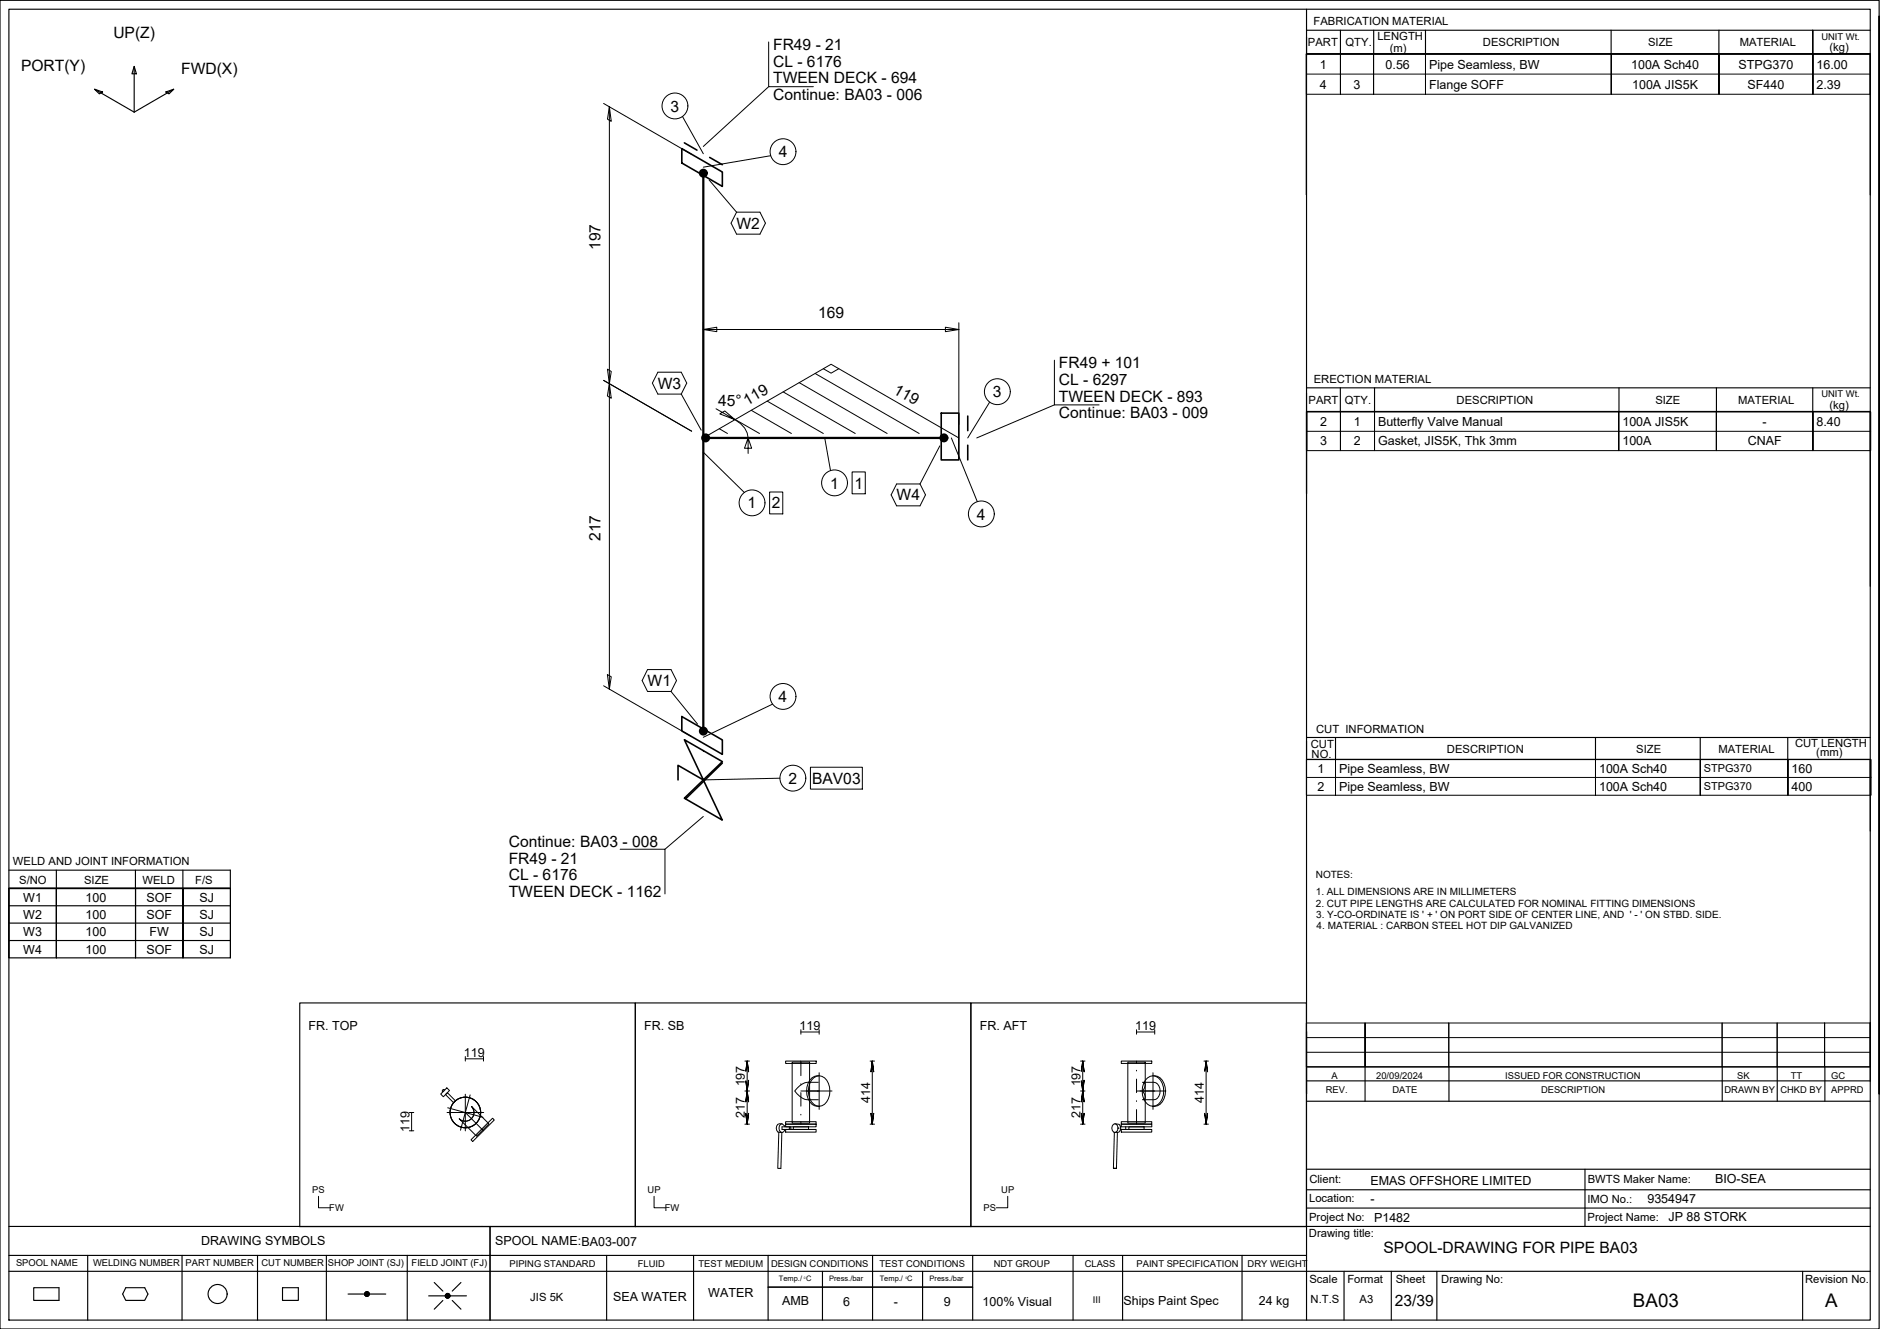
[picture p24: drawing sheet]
<svg xmlns="http://www.w3.org/2000/svg" width="420mm" height="297mm" viewBox="0 0 420 297" stroke-linecap="round" stroke-linejoin="round" font-family="sans-serif">
<defs><g id="words">
<g font-size="4.2">
<text x="365" y="292.1">BA03</text>
<text x="407.9" y="292.1">A</text>
</g>
<g font-size="3.5">
<text x="25.3" y="8.5">UP(Z)</text>
<text x="172.8" y="11.1">FR49 - 21</text>
<text x="4.7" y="15.8">PORT(Y)</text>
<text x="40.5" y="16.6">FWD(X)</text>
<text x="172.8" y="14.9">CL - 6176</text>
<text x="172.8" y="18.6">TWEEN DECK - 694</text>
<text x="172.8" y="22.4">Continue: BA03 - 006</text>
<text x="149.9" y="24.9">3</text>
<text x="174" y="35.2">4</text>
<text x="164.6" y="51.1">W2</text>
<text x="134.2" y="55.9" transform="rotate(-90 134.2 55.9)">197</text>
<text x="182.8" y="71.1">169</text>
<text x="236.6" y="82.2">FR49 + 101</text>
<text x="147" y="86.9">W3</text>
<text x="199.5" y="87.8" transform="rotate(30 199.5 87.8)">119</text>
<text x="221.9" y="88.8">3</text>
<text x="236.6" y="89.8">TWEEN DECK - 893</text>
<text x="236.6" y="86">CL - 6297</text>
<text x="160.5" y="90.7">45°</text>
<text x="167" y="90.7" transform="rotate(-30 167 90.7)">119</text>
<text x="236.6" y="93.5">Continue: BA03 - 009</text>
<text x="167.1" y="113.7">1</text>
<text x="172.5" y="113.7">2</text>
<text x="185.5" y="109.2">1</text>
<text x="190.9" y="109.2">1</text>
<text x="200.4" y="111.9">W4</text>
<text x="218.3" y="116.1">4</text>
<text x="134.2" y="120.9" transform="rotate(-90 134.2 120.9)">217</text>
<text x="144.7" y="153.4">W1</text>
<text x="174" y="156.9">4</text>
<text x="176.2" y="175.2">2</text>
<text x="181.5" y="175.2">BAV03</text>
<text x="113.7" y="189.3">Continue: BA03 - 008</text>
<text x="113.7" y="193">FR49 - 21</text>
<text x="113.7" y="196.8">CL - 6176</text>
<text x="113.7" y="200.5">TWEEN DECK - 1162</text>
<text x="309.2" y="280.1">SPOOL-DRAWING FOR PIPE BA03</text>
<text x="311.7" y="291.8">23/39</text>
</g>
<g font-size="2.8">
<text x="295" y="15.3">1</text>
<text x="309.7" y="15.3">0.56</text>
<text x="319.4" y="15.3">Pipe Seamless, BW</text>
<text x="364.5" y="15.3">100A Sch40</text>
<text x="388.6" y="15.3">STPG370</text>
<text x="406" y="15.3">16.00</text>
<text x="295" y="19.8">4</text>
<text x="302.5" y="19.8">3</text>
<text x="319.4" y="19.8">Flange SOFF</text>
<text x="364.8" y="19.8">100A JIS5K</text>
<text x="390.6" y="19.8">SF440</text>
<text x="406" y="19.8">2.39</text>
<text x="295.1" y="95.2">2</text>
<text x="302.6" y="95.2">1</text>
<text x="308" y="95.2">Butterfly Valve Manual</text>
<text x="362.6" y="95.2">100A JIS5K</text>
<text x="393.9" y="95.2">-</text>
<text x="406" y="95.2">8.40</text>
<text x="295.1" y="99.6">3</text>
<text x="302.6" y="99.6">2</text>
<text x="308" y="99.6">Gasket, JIS5K, Thk 3mm</text>
<text x="362.6" y="99.6">100A</text>
<text x="390.6" y="99.6">CNAF</text>
<text x="294.4" y="172.7">1</text>
<text x="299.3" y="172.7">Pipe Seamless, BW</text>
<text x="357.4" y="172.7">100A Sch40</text>
<text x="400.4" y="172.7">160</text>
<text x="294.4" y="176.7">2</text>
<text x="299.3" y="176.7">Pipe Seamless, BW</text>
<text x="357.4" y="176.7">100A Sch40</text>
<text x="400.4" y="176.7">400</text>
<text x="5.2" y="201.5">W1</text>
<text x="19.1" y="201.5">100</text>
<text x="32.7" y="201.5">SOF</text>
<text x="44.6" y="201.5">SJ</text>
<text x="5.2" y="205.4">W2</text>
<text x="5.2" y="209.3">W3</text>
<text x="19.1" y="205.4">100</text>
<text x="19.1" y="209.3">100</text>
<text x="32.7" y="205.4">SOF</text>
<text x="33.4" y="209.3">FW</text>
<text x="44.6" y="205.4">SJ</text>
<text x="44.6" y="209.3">SJ</text>
<text x="5.2" y="213.2">W4</text>
<text x="19.1" y="213.2">100</text>
<text x="32.7" y="213.2">SOF</text>
<text x="44.6" y="213.2">SJ</text>
<text x="69" y="230.2">FR. TOP</text>
<text x="144" y="230.2">FR. SB</text>
<text x="178.7" y="230.2">119</text>
<text x="219" y="230.2">FR. AFT</text>
<text x="253.7" y="230.2">119</text>
<text x="103.7" y="236.1">119</text>
<text x="166.5" y="242.8" transform="rotate(-90 166.5 242.8)">197</text>
<text x="241.5" y="242.8" transform="rotate(-90 241.5 242.8)">197</text>
<text x="166.5" y="249.9" transform="rotate(-90 166.5 249.9)">217</text>
<text x="194.5" y="246.5" transform="rotate(-90 194.5 246.5)">414</text>
<text x="241.5" y="249.9" transform="rotate(-90 241.5 249.9)">217</text>
<text x="269.1" y="246.5" transform="rotate(-90 269.1 246.5)">414</text>
<text x="91.5" y="253" transform="rotate(-90 91.5 253)">119</text>
<text x="306.3" y="265">EMAS OFFSHORE LIMITED</text>
<text x="306.3" y="268.8">-</text>
<text x="368.2" y="268.9">9354947</text>
<text x="383.3" y="264.4">BIO-SEA</text>
<text x="307.1" y="273.1">P1482</text>
<text x="372.9" y="273">JP 88 STORK</text>
<text x="45" y="278.2">DRAWING SYMBOLS</text>
<text x="110.6" y="278.3">SPOOL NAME:BA03-007</text>
<text x="137" y="290.8">SEA WATER</text>
<text x="158.3" y="290">WATER</text>
<text x="174.8" y="291.7">AMB</text>
<text x="188.5" y="291.9">6</text>
<text x="199.7" y="291.9">-</text>
<text x="210.9" y="291.8">9</text>
<text x="219.6" y="291.9">100% Visual</text>
<text x="251.1" y="291.7">Ships Paint Spec</text>
<text x="281.3" y="291.7">24 kg</text>
</g>
<g font-size="2.5">
<text x="293.6" y="5.7">FABRICATION MATERIAL</text>
<text x="292.3" y="10.3">PART</text>
<text x="300.7" y="10.3">QTY.</text>
<text x="307.8" y="8.9">LENGTH</text>
<text x="310.6" y="11.5">(m)</text>
<text x="331.4" y="10.3">DESCRIPTION</text>
<text x="368.3" y="10.3">SIZE</text>
<text x="388.8" y="10.3">MATERIAL</text>
<text x="408.9" y="11.4">(kg)</text>
<text x="293.6" y="85.7">ERECTION MATERIAL</text>
<text x="292.4" y="90.2">PART</text>
<text x="300.6" y="90.2">QTY.</text>
<text x="325.5" y="90.2">DESCRIPTION</text>
<text x="370" y="90.2">SIZE</text>
<text x="388.4" y="90.2">MATERIAL</text>
<text x="408.9" y="91.3">(kg)</text>
<text x="292.9" y="167.2">CUT</text>
<text x="294.1" y="163.9">CUT INFORMATION</text>
<text x="401.2" y="167">CUT LENGTH</text>
<text x="293.1" y="169.4">NO.</text>
<text x="323.4" y="168.3">DESCRIPTION</text>
<text x="365.7" y="168.3">SIZE</text>
<text x="384" y="168.3">MATERIAL</text>
<text x="405.9" y="169">(mm)</text>
<text x="2.9" y="193.4">WELD AND JOINT INFORMATION</text>
<text x="4.3" y="197.5">S/NO</text>
<text x="18.8" y="197.5">SIZE</text>
<text x="31.9" y="197.5">WELD</text>
<text x="43.6" y="197.5">F/S</text>
<text x="292.6" y="268.6">Location:</text>
<text x="292.6" y="264.5">Client:</text>
<text x="354.8" y="268.9">IMO No.:</text>
<text x="354.9" y="264.3">BWTS Maker Name:</text>
<text x="292.6" y="272.8">Project No:</text>
<text x="354.8" y="272.8">Project Name:</text>
<text x="292.5" y="276.4">Drawing title:</text>
<text x="292.7" y="286.7">Scale</text>
<text x="301.1" y="286.7">Format</text>
<text x="311.9" y="286.7">Sheet</text>
<text x="322.1" y="286.7">Drawing No:</text>
<text x="403.4" y="286.7">Revision No.</text>
<text x="118.5" y="290.8">JIS 5K</text>
<text x="292.9" y="291.3">N.T.S</text>
<text x="303.9" y="291.3">A3</text>
</g>
<g font-size="2.4">
<text x="380.8" y="172.6">STPG370</text>
<text x="380.8" y="176.6">STPG370</text>
</g>
<g font-size="2.2">
<text x="294.1" y="196.3">NOTES:</text>
<text x="294.1" y="200">1. ALL DIMENSIONS ARE IN MILLIMETERS</text>
<text x="294.1" y="202.7">2. CUT PIPE LENGTHS ARE CALCULATED FOR NOMINAL FITTING DIMENSIONS</text>
<text x="294.2" y="205.1">3. Y-CO-ORDINATE IS ' + ' ON PORT SIDE OF CENTER LINE, AND ' - ' ON STBD. SIDE.</text>
<text x="294.3" y="207.7">4. MATERIAL : CARBON STEEL HOT DIP GALVANIZED</text>
</g>
<g font-size="2.1">
<text x="407.1" y="8.9">UNIT Wt.</text>
<text x="407.1" y="88.8">UNIT Wt.</text>
<text x="296.3" y="244.4">REV.</text>
<text x="297.6" y="241.2">A</text>
<text x="307.6" y="241.2">20/09/2024</text>
<text x="311.2" y="244.4">DATE</text>
<text x="336.4" y="241.2">ISSUED FOR CONSTRUCTION</text>
<text x="344.4" y="244.4">DESCRIPTION</text>
<text x="385.4" y="244.4">DRAWN BY</text>
<text x="388.3" y="241.2">SK</text>
<text x="397.9" y="244.4">CHKD BY</text>
<text x="400.2" y="241.2">TT</text>
<text x="409.3" y="244.4">APPRD</text>
<text x="409.3" y="241.2">GC</text>
<text x="69.8" y="266.7">PS</text>
<text x="144.7" y="266.7">UP</text>
<text x="223.8" y="266.7">UP</text>
<text x="73.6" y="270.7">FW</text>
<text x="148.6" y="270.7">FW</text>
<text x="219.8" y="270.7">PS</text>
<text x="3.6" y="283">SPOOL NAME</text>
<text x="20.8" y="282.9">WELDING NUMBER</text>
<text x="41.5" y="282.9">PART NUMBER</text>
<text x="58.4" y="282.9">CUT NUMBER</text>
<text x="73.3" y="282.9">SHOP JOINT (SJ)</text>
<text x="92" y="283">FIELD JOINT (FJ)</text>
<text x="113.9" y="283.1">PIPING STANDARD</text>
<text x="142.6" y="283.1">FLUID</text>
<text x="156.1" y="283.1">TEST MEDIUM</text>
<text x="172.3" y="283.1">DESIGN CONDITIONS</text>
<text x="196.6" y="283.1">TEST CONDITIONS</text>
<text x="222.1" y="283.1">NDT GROUP</text>
<text x="242.4" y="283.1">CLASS</text>
<text x="254" y="283.1">PAINT SPECIFICATION</text>
<text x="278.8" y="283.1">DRY WEIGHT</text>
<text x="244.2" y="291.3">III</text>
</g>
<g font-size="1.7">
<text x="174.1" y="286.4">Temp./ C</text>
<text x="185.3" y="286.4">Press./bar</text>
<text x="196.6" y="286.4">Temp./ C</text>
<text x="207.8" y="286.4">Press./bar</text>
</g>
<g font-size=".7">
<text x="179.7" y="285.8">0</text>
<text x="202.4" y="285.8">0</text>
</g>
</g></defs>
<g fill="none" stroke="#000" stroke-width=".22">
<path d="M171.8 9.4v10h10M171.8 19.4l-14.6 13.3M292 12.1h126v9h-126zM292 16.6h126M292 12.1v9M299.6 12.1v9v-9M307 12.1v9v-9M318.6 12.1v9v-9M360.1 12.1v9v-9M384.2 12.1v9v-9M405.2 12.1v9v-9M418 12.1v9"/>
<path d="M134.9 23.1l19.7 11.4M136.2 23.9l.4 3.2-.8-.5zM136.2 23.9v130.1M152.5 26l4.7 8.4M172.2 34.8l-15 2.6M158.5 40.2l6.1 7.2M164.6 47.4h5.2l1.3 2.5-1.3 2.4h-5.2l-1.2-2.4zM157.2 73.6l3-.5v1zM157.2 73.6h57.1M157.2 72.1v22.8M211.3 73.1l3 .5-3 .5zM214.3 72.1v22.8"/>
<path d="M134.9 85l19.7 11.4M135.8 82.5l.8 .5-.4 2.8zM136.2 85.8l.4 3.2-.9-.5zM147 83.2h5.3l1.2 2.4-1.2 2.5h-5.3l-1.2-2.5zM152.3 88.1l4.4 8M157.2 97.9l28.5-16.5 28.6 16.5M160 91.4l4.3 2.4-2.3-2-1.1 .7 3.4 1.3a5 5 0 0 1 2.9 4.1l.8 2.3h-1.6l.8-2.3v3.5M160.8 95.8l1.8 1.1M164.3 93.8l5.4 3.1M167.9 91.7l9 5.2M171.4 89.6l12.6 7.3M175 87.6l16.1 9.3"/>
<path d="M178.6 85.5l19.7 11.4M182.2 83.5l23.2 13.4M184 82.4l1.7 1 1.8-1M184.3 97.9l1.3 7.3M210 99.7l-4.4 8.5M212.6 97.9l5.8 14.2M221.2 89.9l-4.9 8M235.6 80.5v10h10M235.6 90.5l-17.3 7.4M292 92.1h126.1v8.6h-126.1zM292 96.4h126.1M292.1 92.1v8.6"/>
<path d="M299.6 92.1v8.6v-8.6M307.2 92.1v8.6v-8.6M361.8 92.1v8.6v-8.6M383.6 92.1v8.6v-8.6M405.2 92.1v8.6v-8.6M418 92.1v8.6M157.2 101.1l9.1 9M172 110h2.9v4.9h-2.9zM190.4 105.5h3v4.9h-3zM200.4 108.2h5.2l1.2 2.4-1.2 2.5h-5.2l-1.2-2.5zM134.9 153.3l19.7 11.3M135.7 150.8l.9 .5-.4 2.7z"/>
<path d="M144.7 149.7h5.3l1.2 2.4-1.2 2.4h-5.3l-1.2-2.4zM150 154.5l5.9 7.4M172.7 157.4l-15.5 7.4M174.3 173.9l-17.1 .4M181.1 171.5h11.6v4.9h-11.6zM292 169.8h126.2v7.9h-126.2zM292 169.8v7.9M292 173.8h126.2M298.5 169.8v7.9v-7.9M356.6 169.8v7.9v-7.9M380 169.8v7.9v-7.9M399.6 169.8v7.9v-7.9"/>
<path d="M418 169.8v7.9M138.6 189.8h10v10M157.2 182.5l-8.6 7.3M104 236.1v1.1M104 236.7h4.1M108.1 236.1v1.1M166.5 237.2h1M167 237.2l-.3 2.4 .3-2.4 .3 2.4zM167 237.2v6.6M175.6 237.2h6.8v.5h-6.8zM177 237.4h3.9v13.6h-3.9zM179 230.2v.9"/>
<path d="M179 237.2v3.2M179 230.7h4.1M183.1 230.2v.9M183.1 239.8v8.2M194.5 237.2h1M194.9 237.2l.4 2.4-.4-2.4-.3 2.4 .3-2.4v14.1l.4-2.5-.4 2.5-.3-2.5 .3 2.5M241.5 237.2h1M242 237.2l-.3 2.4 .3-2.4 .3 2.4zM242 237.2v6.6l.3-2.3-.3 2.3-.3-2.3 .6 4.8-.3-2.5-.3 2.5 .3-2.5v7.5l.3-2.5-.3 2.5-.3-2.5 .3 2.5M250.6 237.2h6.8v.5h-6.8zM252.1 237.4h3.8v13.6h-3.8zM254 230.2v.9"/>
<path d="M254 237.2v.5M254 239.2v.2M254 230.7h4.1M257.7 239.8v8.2M258.1 230.2v.9M269.1 237.2h1M269.6 237.2l-.4 2.4 .4-2.4 .3 2.4zM269.6 237.2v14.1M292 228.6h126v9.8h-126zM292 228.6v9.8M292 235.2h126M292 231.9h126"/>
<path d="M305.1 228.6v9.8v-9.8M323.8 228.6v9.8M384.9 228.6v9.8M397.2 228.6v9.8M407.8 228.6v9.8v-9.8M418 228.6v9.8M91.5 248.7h1M91.5 252.7h1M92 248.7v4M99.2 243.8l-.1 .1M99.4 243.6h-.5v.5M99.6 244.7l.4-.5 1.8 1.8-.4 .5z"/>
<path d="M99.9 243.1l.6 .6-1.4 1.4-.6-.6zM99.9 248.7h8.2M100.1 247.6l7.8 2.1M102.6 250a1.95 1.95 0 0 0 2.8 0 1.95 1.95 0 0 0 0-2.7l3.9 3.9-2.8 2.7zM104 248.7l3.9 3.9M104 244.6v8.2M105.1 244.7l-2.2 7.9M105.3 254.7l4.8-4.8 .4 .4-4.9 4.8zM105.4 247.3a1.93 1.93 0 0 1 .3 2.3 1.93 1.93 0 0 1-2.2 .9M107.7 252.3l.4 .4M166.5 243.8h1M166.5 251.3h1"/>
<path d="M166.7 241.5l.3 2.3 .3-2.3-.3 2.3zM167 243.8l.3 2.5-.3-2.5-.3 2.5 .3-2.5v7.5l.3-2.5-.3 2.5-.3-2.5 .3 2.5M174.7 253.1l-.2 8h-.6l.2-8h.7M174.8 251.2a1.04 1.04 0 0 0-.7 .9 1.04 1.04 0 0 0 .7 1l.3-.1 .3-.6M175.4 251.8l-.6-.6h-.6a1.03 1.03 0 0 0-.7 .9 1.03 1.03 0 0 0 .6 1M175.6 250.7h6.8v.6h-6.8zM175.6 252.4h6.8v.6h-6.8zM175.6 251.3h6.8v.5h-6.8zM176.4 251.9h.3l.1 .2-.2 .3-.2-.3zM176.6 251.8h-1.8v.6h1.8M177.3 251.8h3.4v.6h-3.4zM179 243.8h6.9"/>
<path d="M179 242.2v.2M179 244.2v3M179 249.1v.1M179 250.7v.6M181.9 240.9a2.07 2.07 0 0 1 3.2 1.3 4 4 0 0 1-1.4 4.9 2.45 2.45 0 0 1-3-2.4 4.2 4.2 0 0 1 1.2-3.8zM182.9 241.9h-2.5a4.3 4.3 0 0 0-2.8 1.9 4.7 4.7 0 0 0 2.8 2h2.5M183.1 240.4a2.62 2.62 0 0 0-2.8 2.6 3.7 3.7 0 0 0 1.8 4.1l1 .2M194.5 251.3h1M241.5 243.8h1M241.5 251.3h1M249.2 253.1a1.02 1.02 0 0 0 .7-1 1.02 1.02 0 0 0-.7-.9 1.03 1.03 0 0 0-.7 .9 1.03 1.03 0 0 0 .7 1M249.2 251.2l.9 .1a1.1 1.1 0 0 1-.3 1.8"/>
<path d="M249.7 253.1h.1M249.9 252.1h.1M250.6 251.3h6.8v.5h-7M250.6 252.4h6.8v.6h-6.8zM250.6 250.7h6.8v.6h-6.8zM250.6 251.3v.5M251.6 251.8v.6h-1.2M252.3 251.8h3.4v.6h-3.4zM254 243.8h6.6M254 241.2v3M254 246v.2M254 248v3.3"/>
<path d="M255.4 241.9h2.5a2.13 2.13 0 0 1 1.4 1.8 2.13 2.13 0 0 1-1 2l-2.9 .1 .3-.1a1.46 1.46 0 0 0-.3-1.9 1.43 1.43 0 0 0 .3-1.8zM256.5 240.9a2.07 2.07 0 0 1 3.3 1.3 4 4 0 0 1-1.5 4.9 2.47 2.47 0 0 1-3-2.4 4.1 4.1 0 0 1 1.2-3.8zM257.7 240.4a2.61 2.61 0 0 1 2.7 2.6 3.7 3.7 0 0 1-1.7 4.1l-1 .2M269.1 251.3h1M269.2 248.8l.4 2.5 .3-2.5-.3 2.5zM71.2 267.4v2.5h2.6M146.2 267.4v2.5h2.6M225.2 267.4v2.5h-2.5M248.8 261.1l.2-8h.6l-.1 8h-.7h.7"/>
<circle cx="150.8" cy="23.7" r="2.89"/>
<circle cx="175" cy="33.9" r="2.89"/>
<circle cx="222.9" cy="87.5" r="2.89"/>
<circle cx="168.1" cy="112.4" r="2.89"/>
<circle cx="186.5" cy="107.9" r="2.89"/>
<circle cx="219.3" cy="114.9" r="2.89"/>
<circle cx="175" cy="155.7" r="2.89"/>
<circle cx="177.2" cy="173.9" r="2.89"/>
<circle cx="104" cy="248.6" r="3.4"/>
</g>
<g fill="none" stroke="#000" stroke-width=".25">
<path d="M0 .1h420v296.9h-420zM2 2.1h416v292.9h-416zM21.1 19.9l1.8 .7-.7 .4zM21.1 19.9l8.9 5.2M30 14.8l.5 1.7h-1zM30 14.8v10.3M38.8 19.9l-8.8 5.2M292 2.1v292.9M292 6.8h126M299.6 6.8v5.3M307 6.8v5.3M318.6 6.8v5.3"/>
<path d="M360.1 6.8v5.3M384.2 6.8v5.3M405.1 6.8v5.3v-5.3M418 12.1h-126v31.5v-31.5h126v31.5M420 3.6v240.9v-240.9M37.1 20.6l1.7-.7-1 1.1zM292 92v18.3v-18.3h126zM292 86.7h126M299.6 86.7v5.3M307.2 86.7v5.3M361.8 86.7v5.3M383.6 86.7v5.3"/>
<path d="M405.1 86.7v5.2M418 92.1v38.9M292 169.7l126 .1v15.9M292 164.8h126M298.5 164.8v4.9M356.6 164.8v4.9M380 164.8v4.9M399.5 164.8v4.9M2 198.6h49.5v15.5h-49.5zM2 198.6v15.5M2 194.5h49.5v4.1h-49.5M12.6 198.6v15.5v-15.5"/>
<path d="M12.6 194.5v4.1M30.3 194.5v4.1M30.3 198.6v15.5v-15.5M40.9 194.5v4.1M40.9 198.6v15.5v-15.5M51.5 198.6h-49.5h49.5M51.5 198.6v15.5M2 210.2h49.5M2 206.3h49.5M2 202.4h49.5M67 224.2h75v50h-75zM142 224.2h75v50h-75z"/>
<path d="M217 224.2h75v50h-75zM292 230.6v13.9v-13.9M292 238.4h126M305.1 238.4v7.7M323.8 238.4v7.7M384.9 238.4v7.7M397.2 238.4v7.7M407.8 238.4v7.7M418 228.5v13.1M292 246.1h126M292 241.6h126M2 274.1h416"/>
<path d="M109.5 274.1v20.9M292 261.3h126M292 270h126M292 265.9h126M354.2 261.3v12.8M2 284.1h416M2 280.6h290M7.5 287.8h5.7v2.8h-5.7zM19.6 280.6v14.4M28.1 287.8h4.2l.8 1.4-.8 1.4h-4.2l-.7-1.4zM40.7 280.6v14.4M57.6 280.6v14.4"/>
<path d="M63.1 287.8h3.6v2.8h-3.6zM72.9 280.6v14.4M77.8 289.2h3.7M81.7 288.8l-.1 .2M81.9 288.7l-.4 .4M82 288.7l-.5 .6M82.1 288.7l-.6 .7M82.2 288.8l-.7 .6M82.3 288.8l-.7 .7M82.3 288.8l-.7 .8M82.4 288.9l-.7 .7M82.4 289l-.7 .7"/>
<path d="M82.5 289l-.7 .7M82.5 289.5l-.3 .2M82.5 289.1l-.6 .6M82.5 289.2l-.5 .5M82.5 289.3l-.4 .4M82.5 289.2h3.7M91 280.6v14.4M95.8 289.6h3.7M97 286.6l2 2M99 290.7l-2 1.9M99.9 289.1l-.3 .3M100 289.1l-.5 .5"/>
<path d="M100.1 289.1l-.6 .6M100.2 289.1l-.7 .7M100.2 289.2l-.6 .6M100.3 289.2l-.7 .7M100.4 289.2l-.7 .8M100.4 289.3l-.7 .7M100.5 289.4l-.7 .7M100.5 289.9l-.1 .1M100.5 289.5l-.6 .6M100.5 289.7l-.4 .4M100.6 289.6h3.6M100.6 289.6l-.6 .5"/>
<path d="M101.1 290.7l1.9 1.9M103 286.6l-1.9 2M135.6 280.6v14.4M155 280.6v14.4M171.7 287.7h45.7M171.7 280.6v14.4M183.8 284.1v10.9M195 280.6v14.4M206.2 284.1v10.9M217.4 280.6v14.4M239.8 280.6v14.4M250.9 280.7v14.3"/>
<path d="M277.6 280.6v14.4M300.4 284.1v10.9M310.9 284.1v10.9M321.1 284.1v10.9M402.9 284.1v10.9"/>
<circle cx="48.6" cy="289.2" r="2.13"/>
<circle cx="82" cy="289.2" r=".54"/>
<circle cx="100" cy="289.6" r=".54"/>
</g>
<path d="M152.4 33.2l9 5.2v3.3l-9-5.3zM153 31.9l2.8 1.7M158.6 35.2l2.8 1.6M210.4 92.3h3.9v10.5h-3.9zM216.3 93v3.3M216.3 99.5v3.3M151.5 174.3v-3.2l5.7 3.2M152.4 160.2l9 5.2v3.2l-9-5.2zM153 165.3l8.4 4.9-8.4 8.2 8.4 4.9zM161.4 170.5l-8.2 8" fill="none" stroke="#000" stroke-width=".36"/>
<g fill="none" stroke="#000" stroke-width=".51">
<path d="M157.2 38.7v124.7M157.7 97.9h53.2"/>
<circle cx="157.2" cy="38.7" r=".75"/>
<circle cx="157.2" cy="38.7" r=".37"/>
<circle cx="157.7" cy="97.9" r=".75"/>
<circle cx="157.7" cy="97.9" r=".37"/>
<circle cx="211" cy="97.9" r=".75"/>
<circle cx="211" cy="97.9" r=".37"/>
<circle cx="157.2" cy="163.4" r=".75"/>
<circle cx="157.2" cy="163.4" r=".37"/>
</g>
<path d="M147.7 20.6v6.2M171.9 30.8v6.2M219.8 84.5v6.1M165 109.3v6.2M171.8 109.8v5.2M183.4 104.8v6.2M190.2 105.3v5.3M216.2 111.8v6.2M171.9 152.6v6.2M174.1 170.8v6.2M180.9 171.3v5.3" fill="none" stroke="#fff" stroke-width=".22"/>
<g fill="#fff" stroke="#fff" stroke-width=".22">
<path d="M178.1 152.6l-6.2 6.2h6.2zM171.9 152.6h6.2l-6.2 6.2z"/>
<path d="M180.3 170.8l-6.2 6.2h6.2zM174.1 170.8h6.2l-6.2 6.2z"/>
<path d="M171.2 109.3l-6.2 6.2h6.2zM165 109.3h6.2l-6.2 6.2z"/>
<path d="M183.4 111h6.2v-6.2zM183.4 104.8h6.2l-6.2 6.2z"/>
<path d="M222.4 111.8l-6.2 6.2h6.2zM216.2 111.8h6.2l-6.2 6.2z"/>
<path d="M219.8 90.6h6.2v-6.1zM219.8 84.5h6.2l-6.2 6.1z"/>
<path d="M171.9 37h6.2v-6.2zM171.9 30.8h6.2l-6.2 6.2z"/>
<path d="M147.7 26.8h6.2v-6.2zM147.7 20.6h6.2l-6.2 6.2z"/>
<path d="M175.1 109.8l-3.3 5.2h3.3zM171.8 109.8h3.3l-3.3 5.2z"/>
<path d="M193.6 105.3l-3.4 5.3h3.4zM190.2 105.3h3.4l-3.4 5.3z"/>
<path d="M180.9 176.6h12v-5.3zM180.9 171.3h12l-12 5.3z"/>
</g>
<use href="#words"/>
</svg>
